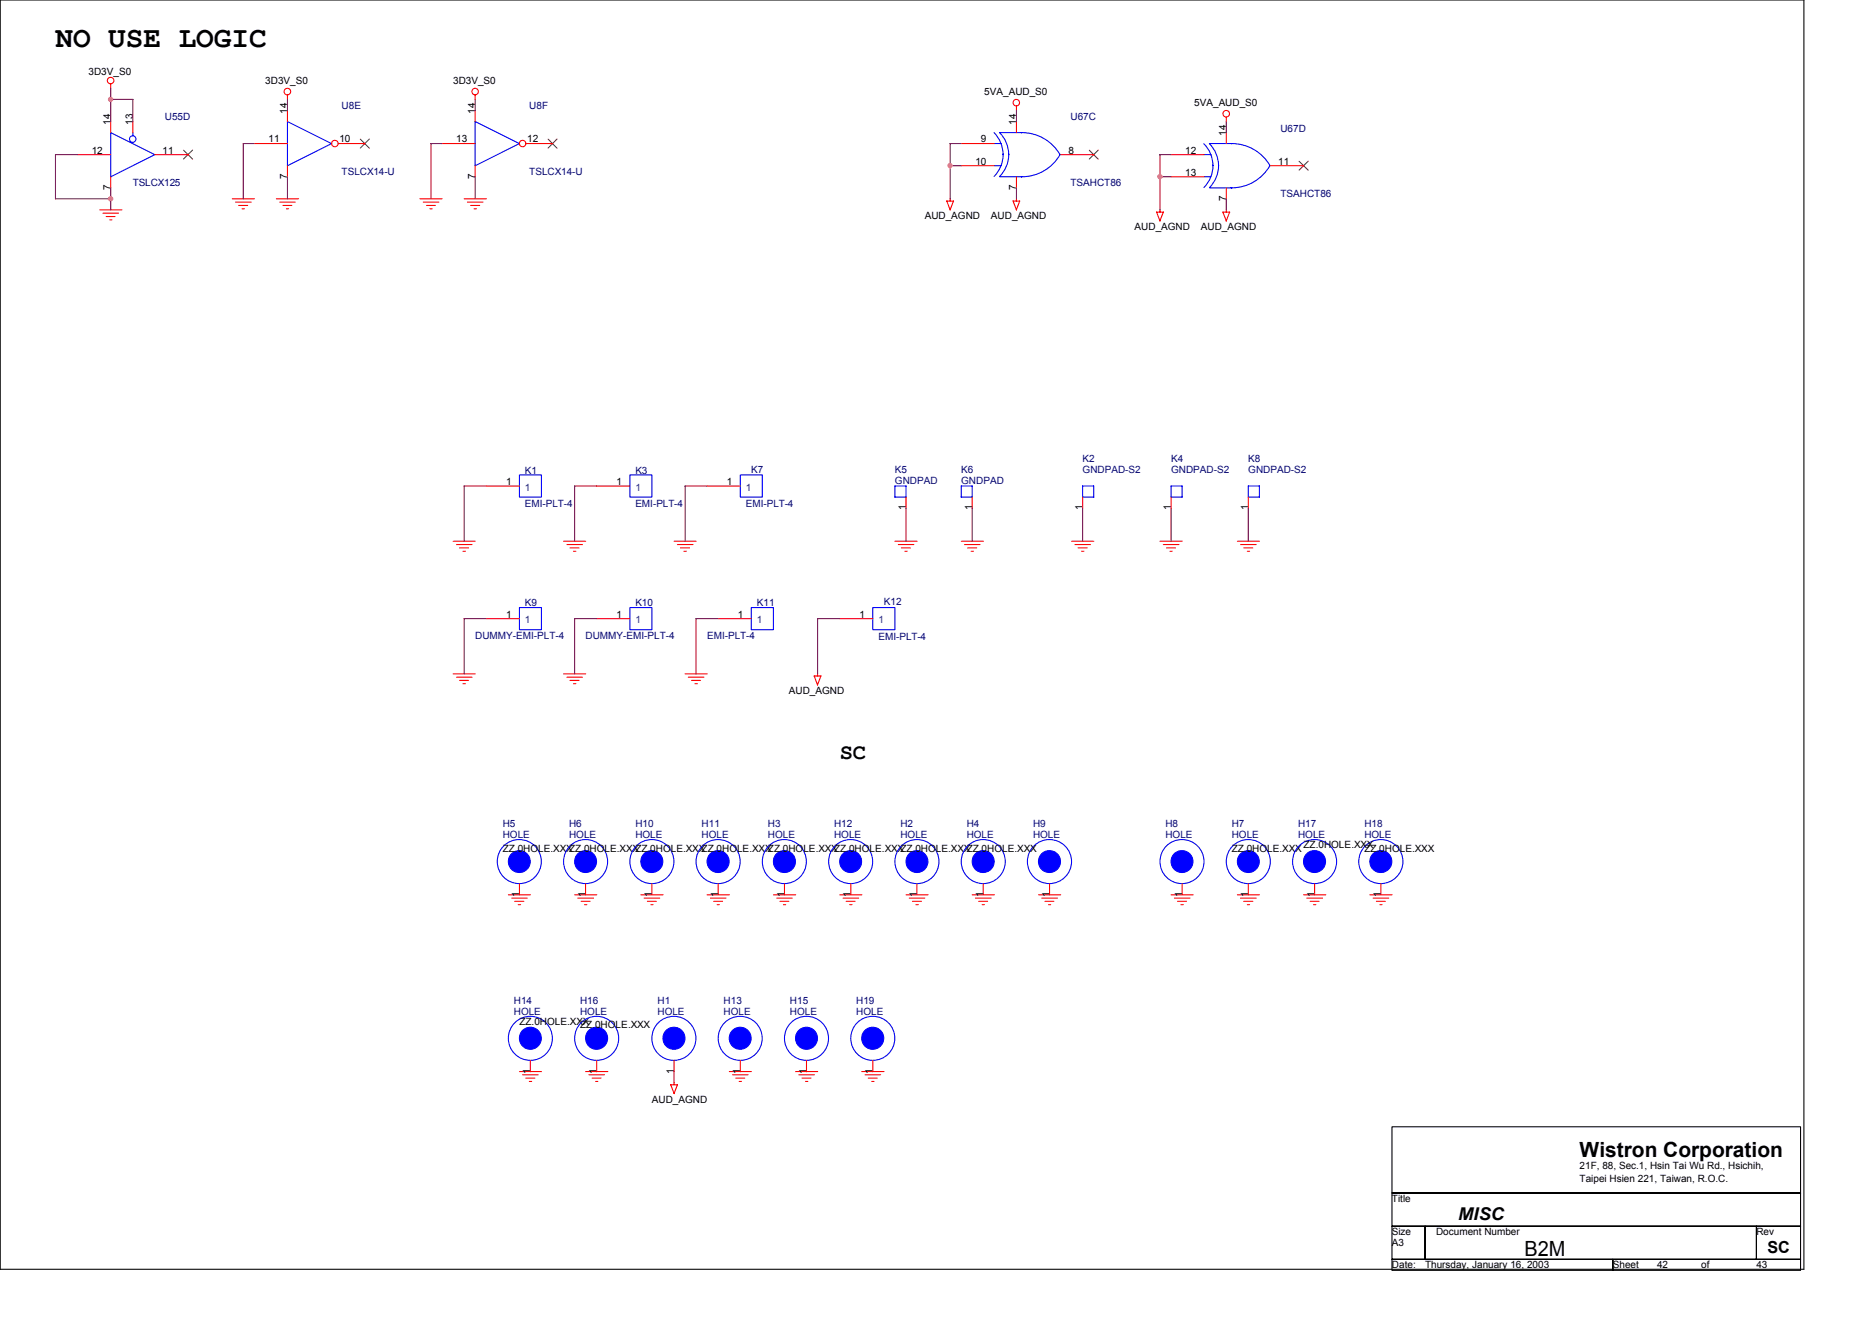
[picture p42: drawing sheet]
<svg xmlns="http://www.w3.org/2000/svg" width="297mm" height="210mm" viewBox="0 0 297 210" stroke-linecap="round" stroke-linejoin="round" font-family="sans-serif">
<defs><g id="words">
<text font-size="4.7" x="8.8" y="7.5">NO USE LOGIC</text>
<text font-size="3.5" x="133.2" y="120.4">SC</text>
<g font-size="3.3">
<text x="250.7" y="183.6">Wistron Corporation</text>
<text x="241.9" y="199.3">B2M</text>
</g>
<text font-size="2.8" x="231.4" y="193.6">MISC</text>
<text font-size="2.6" x="280.5" y="198.7">SC</text>
<g font-size="1.6">
<text x="14.1" y="11.9">3D3V_S0</text>
<text x="42.1" y="13.3">3D3V_S0</text>
<text x="71.9" y="13.3">3D3V_S0</text>
<text x="156.2" y="15.1">5VA_AUD_S0</text>
<text x="189.5" y="16.8">5VA_AUD_S0</text>
<text x="17.5" y="19.8" transform="rotate(-90 17.5 19.8)">14</text>
<text x="21.1" y="19.8" transform="rotate(-90 21.1 19.8)">13</text>
<text x="42.6" y="22.6">11</text>
<text x="45.6" y="18.1" transform="rotate(-90 45.6 18.1)">14</text>
<text x="53.8" y="22.6">10</text>
<text x="72.4" y="22.6">13</text>
<text x="75.4" y="18.1" transform="rotate(-90 75.4 18.1)">14</text>
<text x="83.6" y="22.6">12</text>
<text x="155.7" y="22.6">9</text>
<text x="161.3" y="19.8" transform="rotate(-90 161.3 19.8)">14</text>
<text x="194.6" y="21.5" transform="rotate(-90 194.6 21.5)">14</text>
<text x="14.6" y="24.4">12</text>
<text x="25.8" y="24.4">11</text>
<text x="45.6" y="28.4" transform="rotate(-90 45.6 28.4)">7</text>
<text x="75.4" y="28.4" transform="rotate(-90 75.4 28.4)">7</text>
<text x="154.8" y="26.1">10</text>
<text x="169.5" y="24.4">8</text>
<text x="188.1" y="24.4">12</text>
<text x="188.1" y="27.9">13</text>
<text x="202.8" y="26.1">11</text>
<text x="17.5" y="30.2" transform="rotate(-90 17.5 30.2)">7</text>
<text x="146.7" y="34.7">AUD_AGND</text>
<text x="157.2" y="34.7">AUD_AGND</text>
<text x="161.3" y="30.2" transform="rotate(-90 161.3 30.2)">7</text>
<text x="194.6" y="31.9" transform="rotate(-90 194.6 31.9)">7</text>
<text x="180" y="36.5">AUD_AGND</text>
<text x="190.5" y="36.5">AUD_AGND</text>
<text x="80.3" y="76.9">1</text>
<text x="97.8" y="76.9">1</text>
<text x="115.4" y="76.9">1</text>
<text x="143.7" y="81" transform="rotate(-90 143.7 81)">1</text>
<text x="154.2" y="81" transform="rotate(-90 154.2 81)">1</text>
<text x="171.8" y="81" transform="rotate(-90 171.8 81)">1</text>
<text x="185.8" y="81" transform="rotate(-90 185.8 81)">1</text>
<text x="198.1" y="81" transform="rotate(-90 198.1 81)">1</text>
<text x="80.3" y="98">1</text>
<text x="97.8" y="98">1</text>
<text x="117.1" y="98">1</text>
<text x="136.4" y="98">1</text>
<text x="125.2" y="110.1">AUD_AGND</text>
<text x="79.8" y="135.1">ZZ.0HOLE.XXXZZ.0HOLE.XXXZZ.0HOLE.XXXZZ.0HOLE.XXXZZ.0HOLE.XXXZZ.0HOLE.XXXZZ.0HOLE.XXXZZ.0HOLE.XXX</text>
<text x="195.4" y="135.1">ZZ.0HOLE.XXX</text>
<text x="206.8" y="134.6">ZZ.0HOLE.XXX</text>
<text x="216.5" y="135.1">ZZ.0HOLE.XXX</text>
<text x="82.4" y="142.3" transform="rotate(-90 82.4 142.3)">1</text>
<text x="92.9" y="142.3" transform="rotate(-90 92.9 142.3)">1</text>
<text x="103.4" y="142.3" transform="rotate(-90 103.4 142.3)">1</text>
<text x="113.9" y="142.3" transform="rotate(-90 113.9 142.3)">1</text>
<text x="124.5" y="142.3" transform="rotate(-90 124.5 142.3)">1</text>
<text x="135" y="142.3" transform="rotate(-90 135 142.3)">1</text>
<text x="145.5" y="142.3" transform="rotate(-90 145.5 142.3)">1</text>
<text x="156" y="142.3" transform="rotate(-90 156 142.3)">1</text>
<text x="166.5" y="142.3" transform="rotate(-90 166.5 142.3)">1</text>
<text x="187.6" y="142.3" transform="rotate(-90 187.6 142.3)">1</text>
<text x="198.1" y="142.3" transform="rotate(-90 198.1 142.3)">1</text>
<text x="208.6" y="142.3" transform="rotate(-90 208.6 142.3)">1</text>
<text x="219.1" y="142.3" transform="rotate(-90 219.1 142.3)">1</text>
<text x="82.4" y="162.7">ZZ.0HOLE.XXX</text>
<text x="92.1" y="163.2">ZZ.0HOLE.XXX</text>
<text x="84.1" y="170.4" transform="rotate(-90 84.1 170.4)">1</text>
<text x="94.7" y="170.4" transform="rotate(-90 94.7 170.4)">1</text>
<text x="106.9" y="170.4" transform="rotate(-90 106.9 170.4)">1</text>
<text x="117.5" y="170.4" transform="rotate(-90 117.5 170.4)">1</text>
<text x="127.9" y="170.4" transform="rotate(-90 127.9 170.4)">1</text>
<text x="138.5" y="170.4" transform="rotate(-90 138.5 170.4)">1</text>
<text x="103.4" y="174.9">AUD_AGND</text>
<text x="250.7" y="185.4">21F, 88, Sec.1, Hsin Tai Wu Rd., Hsichih,</text>
<text x="220.9" y="190.7">Title</text>
<text x="250.7" y="187.5">Taipei Hsien 221, Taiwan, R.O.C.</text>
<text x="220.9" y="197.7">A3</text>
<text x="220.9" y="196">Size</text>
<text x="227.9" y="196">Document Number</text>
<text x="278.7" y="196">Rev</text>
<text x="220.9" y="201.2">Date:</text>
<text x="226.1" y="201.2">Thursday, January 16, 2003</text>
<text x="255.9" y="201.2">Sheet</text>
<text x="262.9" y="201.2">42</text>
<text x="269.9" y="201.2">of</text>
<text x="278.7" y="201.2">43</text>
</g>
<g font-size="1.6" fill="#000080">
<text x="54.2" y="17.4">U8E</text>
<text x="84" y="17.4">U8F</text>
<text x="26.2" y="19.1">U55D</text>
<text x="169.9" y="19.1">U67C</text>
<text x="203.2" y="20.9">U67D</text>
<text x="21.1" y="29.5">TSLCX125</text>
<text x="54.2" y="27.7">TSLCX14-U</text>
<text x="84" y="27.7">TSLCX14-U</text>
<text x="169.9" y="29.5">TSAHCT86</text>
<text x="203.2" y="31.2">TSAHCT86</text>
<text x="83.3" y="75.2">K1</text>
<text x="100.8" y="75.2">K3</text>
<text x="119.2" y="75">K7</text>
<text x="142" y="75">K5</text>
<text x="142" y="76.8">GNDPAD</text>
<text x="152.5" y="75">K6</text>
<text x="152.5" y="76.8">GNDPAD</text>
<text x="171.8" y="73.3">K2</text>
<text x="171.8" y="75">GNDPAD-S2</text>
<text x="185.8" y="73.3">K4</text>
<text x="185.8" y="75">GNDPAD-S2</text>
<text x="198.1" y="73.3">K8</text>
<text x="198.1" y="75">GNDPAD-S2</text>
<text x="83.3" y="80.5">EMI-PLT-4</text>
<text x="100.8" y="80.5">EMI-PLT-4</text>
<text x="118.3" y="80.5">EMI-PLT-4</text>
<text x="75.4" y="101.3">DUMMY-EMI-PLT-4</text>
<text x="83.3" y="96.2">K9</text>
<text x="92.9" y="101.3">DUMMY-EMI-PLT-4</text>
<text x="100.8" y="96.2">K10</text>
<text x="112.2" y="101.3">EMI-PLT-4</text>
<text x="120.1" y="96.2">K11</text>
<text x="139.4" y="101.5">EMI-PLT-4</text>
<text x="140.2" y="96.1">K12</text>
<text x="79.8" y="131.3">H5</text>
<text x="90.3" y="131.3">H6</text>
<text x="100.8" y="131.3">H10</text>
<text x="111.3" y="131.3">H11</text>
<text x="121.9" y="131.3">H3</text>
<text x="132.4" y="131.3">H12</text>
<text x="142.9" y="131.3">H2</text>
<text x="153.4" y="131.3">H4</text>
<text x="163.9" y="131.3">H9</text>
<text x="184.9" y="131.3">H8</text>
<text x="195.4" y="131.3">H7</text>
<text x="206" y="131.3">H17</text>
<text x="216.5" y="131.3">H18</text>
<text x="79.8" y="133">HOLE</text>
<text x="90.3" y="133">HOLE</text>
<text x="100.8" y="133">HOLE</text>
<text x="111.3" y="133">HOLE</text>
<text x="121.9" y="133">HOLE</text>
<text x="132.4" y="133">HOLE</text>
<text x="142.9" y="133">HOLE</text>
<text x="153.4" y="133">HOLE</text>
<text x="163.9" y="133">HOLE</text>
<text x="184.9" y="133">HOLE</text>
<text x="195.4" y="133">HOLE</text>
<text x="206" y="133">HOLE</text>
<text x="216.5" y="133">HOLE</text>
<text x="81.5" y="159.3">H14</text>
<text x="81.5" y="161.1">HOLE</text>
<text x="92.1" y="159.3">H16</text>
<text x="92.1" y="161.1">HOLE</text>
<text x="104.3" y="159.3">H1</text>
<text x="104.3" y="161.1">HOLE</text>
<text x="114.8" y="159.3">H13</text>
<text x="114.8" y="161.1">HOLE</text>
<text x="125.3" y="159.3">H15</text>
<text x="125.3" y="161.1">HOLE</text>
<text x="135.9" y="159.3">H19</text>
<text x="135.9" y="161.1">HOLE</text>
</g>
<g font-size="1.6" fill="#004080">
<text x="83.3" y="77.8">1</text>
<text x="100.8" y="77.8">1</text>
<text x="118.3" y="77.8">1</text>
<text x="83.3" y="98.9">1</text>
<text x="100.8" y="98.9">1</text>
<text x="120.1" y="98.9">1</text>
<text x="139.4" y="98.9">1</text>
</g>
</g></defs>
<path d="M0 0h286.2v201.4h-286.2zM220.9 178.8h64.8v10.5h-64.8zM220.9 189.3h64.8v5.2h-64.8zM220.9 194.5h5.2v5.3h-5.2zM220.9 199.8h35v1.7h-35zM226.1 194.5h52.6v5.3h-52.6zM255.9 199.8h29.8v1.7h-29.8zM278.7 194.5h7v5.3h-7z" fill="none" stroke="#000" stroke-width=".17"/>
<g fill="none" stroke="#f00" stroke-width=".17">
<path d="M17.6 13.3v.7M17.6 19.3v1.7M21.1 19.3v1.7M45.6 15.1v.7M45.6 17.5v1.8M75.4 15.1v.7M75.4 17.5v1.8M161.3 16.8v.7M161.3 19.3v1.7M194.6 18.6v.7M12.3 24.5h5.3M15.8 33.3h3.5"/>
<path d="M16.3 33.8h2.5M16.8 34.4h1.5M17.4 34.9h.4M17.6 28v1.8M24.6 24.5h5.3M36.8 31.5h3.6M37.4 32.1h2.5M37.9 32.6h1.4M38.4 33.1h.4M40.3 22.8h5.3M43.9 31.5h3.5M44.4 32.1h2.5"/>
<path d="M44.9 32.6h1.4M45.4 33.1h.4M45.6 26.3v1.8M53.7 22.8h4.2M66.6 31.5h3.6M67.2 32.1h2.4M67.7 32.6h1.4M68.2 33.1h.4M70.1 22.8h5.3M73.7 31.5h3.5M74.2 32.1h2.4M74.7 32.6h1.4"/>
<path d="M75.2 33.1h.4M75.4 26.3v1.8M83.5 22.8h4.2M150.8 31.5v.4M151.3 31.9l-.6 1.4M151.3 31.9h-1.1l.6 1.4M152.5 22.8h5.3M152.5 26.3h5.3M160.7 31.9l.6 1.4M160.8 31.9h1l-.5 1.4M161.3 28v1.8M161.3 31.5v.4"/>
<path d="M168.3 24.5h5.3M183.5 33.6l.6 1.5M183.5 33.7h1.1M184.1 33.3v.4M184.6 33.7l-.6 1.4M185.8 24.5h5.3M185.8 28h5.3M194 33.6l.6 1.5 .5-1.4h-1M194.6 21v1.8M194.6 29.8v1.8M194.6 33.3v.4M201.6 26.3h5.3"/>
<path d="M77.1 77.1h5.3M94.7 77.1h5.2M112.2 77.1h5.3M143.8 78.9v1.7M154.3 78.9v1.7M171.8 78.9v1.7M185.8 78.9v1.7M198.1 78.9v1.7M71.9 85.9h3.5M72.4 86.4h2.5M72.9 86.9h1.5M73.5 87.5h.3"/>
<path d="M77.1 98.1h5.3M89.4 85.9h3.5M90 86.4h2.4M90.4 86.9h1.5M91 87.5h.4M94.7 98.1h5.2M107 85.9h3.5M107.5 86.4h2.5M108 86.9h1.4M108.5 87.5h.4M113.9 98.1h5.3M133.2 98.1h5.3"/>
<path d="M142 85.9h3.5M142.5 86.4h2.5M143 86.9h1.5M143.6 87.5h.4M152.5 85.9h3.5M153 86.4h2.5M153.5 86.9h1.5M154.1 87.5h.4M170 85.9h3.6M170.6 86.4h2.4M171.1 86.9h1.4M171.6 87.5h.4"/>
<path d="M184.1 85.9h3.5M184.6 86.4h2.5M185.1 86.9h1.4M185.6 87.5h.4M196.3 85.9h3.6M196.8 86.4h2.5M197.4 86.9h1.4M197.9 87.5h.4M71.9 106.9h3.5M72.4 107.4h2.5M72.9 107.9h1.5M73.5 108.5h.3"/>
<path d="M89.4 106.9h3.5M90 107.4h2.4M90.4 107.9h1.5M91 108.5h.4M108.7 106.9h3.5M109.2 107.4h2.5M109.7 107.9h1.5M110.3 108.5h.4M129.2 107.2l.5 1.5M129.2 107.3h1.1l-.6 1.4M129.7 106.9v.4M80.7 142h3.5"/>
<path d="M81.2 142.5h2.5M81.7 143h1.4M82.2 143.5h.4M82.4 140.2v1.8M91.2 142h3.5M91.7 142.5h2.5M92.2 143h1.4M92.7 143.5h.4M92.9 140.2v1.8M101.7 142h3.5M102.2 142.5h2.5M102.7 143h1.4"/>
<path d="M103.3 143.5h.3M103.4 140.2v1.8M112.2 142h3.5M112.7 142.5h2.5M113.2 143h1.5M113.8 143.5h.3M114 140.2v1.8M122.7 142h3.6M123.3 142.5h2.4M123.8 143h1.4M124.3 143.5h.4M124.5 140.2v1.8"/>
<path d="M133.2 142h3.6M133.8 142.5h2.4M134.3 143h1.4M134.8 143.5h.4M135 140.2v1.8M143.8 142h3.5M144.3 142.5h2.4M144.8 143h1.4M145.3 143.5h.4M145.5 140.2v1.8M154.3 142h3.5M154.8 142.5h2.5"/>
<path d="M155.3 143h1.4M155.8 143.5h.4M156 140.2v1.8M164.8 142h3.5M165.3 142.5h2.5M165.8 143h1.4M166.4 143.5h.3M166.5 140.2v1.8M185.8 142h3.5M186.3 142.5h2.5M186.8 143h1.5M187.4 143.5h.4"/>
<path d="M187.6 140.2v1.8M196.3 142h3.6M196.8 142.5h2.5M197.4 143h1.4M197.9 143.5h.4M198.1 140.2v1.8M206.8 142h3.6M207.4 142.5h2.4M207.9 143h1.4M208.4 143.5h.4M208.6 140.2v1.8M217.4 142h3.5"/>
<path d="M217.9 142.5h2.5M218.4 143h1.4M218.9 143.5h.4M219.1 140.2v1.8M82.4 170h3.5M82.9 170.5h2.5M83.4 171h1.5M84 171.6h.4M84.2 168.3v1.7M92.9 170h3.6M93.4 170.5h2.5M94 171h1.4"/>
<path d="M94.5 171.6h.4M94.7 168.3v1.7M106.4 172.1h1.1M106.4 172.1l.6 1.4M107 168.3v1.7M107 171.7v.4M107.5 172.1l-.5 1.4M115.7 170h3.5M116.2 170.5h2.5M116.7 171h1.5M117.3 171.6h.4M117.5 168.3v1.7"/>
<path d="M126.2 170h3.5M126.7 170.5h2.5M127.3 171h1.4M127.8 171.6h.4M128 168.3v1.7M136.7 170h3.6M137.3 170.5h2.4M137.8 171h1.4M138.3 171.6h.4M138.5 168.3v1.7"/>
<circle cx="17.6" cy="12.8" r=".52"/>
<circle cx="45.6" cy="14.5" r=".52"/>
<circle cx="75.4" cy="14.5" r=".52"/>
<circle cx="161.3" cy="16.3" r=".52"/>
<circle cx="194.6" cy="18" r=".52"/>
<circle cx="53.1" cy="22.8" r=".52"/>
<circle cx="82.9" cy="22.8" r=".51"/>
</g>
<g fill="none" stroke="#00f" stroke-width=".17">
<path d="M21.1 21v.5M24.6 24.5l-7.1 3.6M24.6 24.6l-7-3.6v7M52.6 22.8l-7 3.5M52.6 22.8l-7-3.5v7M82.4 22.8l-7 3.5M82.4 22.8l-7-3.5v7M157.7 21a5.1 5.1 0 0 1 1.5 3.5 5 5 0 0 1-1.5 3.5M157.8 22.8h1.1M157.8 26.3h1.1M158.6 21a4.9 4.9 0 0 1 1.5 3.5 4.9 4.9 0 0 1-1.5 3.5M158.6 21h3.6"/>
<path d="M158.6 28h3.6M162.1 21a7 7 0 0 1 6.1 3.6M168.2 24.5a7 7 0 0 1-6.1 3.5M191 22.8a4.9 4.9 0 0 1 1.5 3.5 5 5 0 0 1-1.5 3.5M191.1 28h1M191.1 24.5h1M191.9 22.8a4.9 4.9 0 0 1 1.5 3.5 5 5 0 0 1-1.5 3.5M191.9 22.8h3.5a7 7 0 0 1 6.1 3.5M201.5 26.2a7 7 0 0 1-6.1 3.6h-3.5M82.4 75.4h3.5v3.5h-3.5zM99.9 75.4h3.5v3.5h-3.5zM117.5 75.4h3.5v3.5h-3.5z"/>
<path d="M142 78.9h1.8M142 77.1h1.8M142 77.1v1.8M143.8 77.1v1.8M152.5 78.9h1.8M152.5 77.1h1.8v1.8M152.5 77.1v1.8M171.8 77.1h1.7M171.8 77.1v1.8M173.5 77.1l.1 1.8h-1.8M187.6 77.1v1.8h-1.8M187.6 77.1h-1.8v1.8"/>
<path d="M199.8 77.1l.1 1.8h-1.8M199.8 77.1h-1.7v1.8M82.4 96.4h3.5v3.5h-3.5zM99.9 96.4h3.5v3.5h-3.5zM119.2 96.4h3.5v3.5h-3.5zM138.5 96.4h3.5v3.5h-3.5z"/>
<circle cx="21.1" cy="22.1" r=".52"/>
<circle cx="82.4" cy="136.7" r="3.5"/>
<circle cx="92.9" cy="136.7" r="3.5"/>
<circle cx="103.4" cy="136.7" r="3.5"/>
<circle cx="114" cy="136.7" r="3.5"/>
<circle cx="124.5" cy="136.7" r="3.5"/>
<circle cx="135" cy="136.7" r="3.5"/>
<circle cx="145.5" cy="136.7" r="3.5"/>
<circle cx="156" cy="136.7" r="3.5"/>
<circle cx="166.5" cy="136.7" r="3.5"/>
<circle cx="187.6" cy="136.7" r="3.5"/>
<circle cx="198.1" cy="136.7" r="3.5"/>
<circle cx="208.6" cy="136.7" r="3.5"/>
<circle cx="219.1" cy="136.7" r="3.5"/>
<circle cx="84.2" cy="164.7" r="3.5"/>
<circle cx="94.7" cy="164.7" r="3.5"/>
<circle cx="106.9" cy="164.7" r="3.5"/>
<circle cx="117.4" cy="164.7" r="3.5"/>
<circle cx="128" cy="164.7" r="3.5"/>
<circle cx="138.5" cy="164.7" r="3.5"/>
</g>
<path d="M29.1 23.8l1.5 1.5M30.6 23.8l-1.5 1.4M57.2 22.1l1.4 1.4M58.6 22.1l-1.4 1.4M87 22.1l1.4 1.4M88.4 22.1l-1.4 1.4M172.8 23.8l1.5 1.5M174.3 23.8l-1.5 1.4M206.1 25.6l1.5 1.4M207.6 25.6l-1.5 1.4" fill="none" stroke="#804000" stroke-width=".17"/>
<g fill="#00f" stroke="#00f" stroke-width=".17">
<circle cx="82.4" cy="136.7" r="1.74"/>
<circle cx="92.9" cy="136.7" r="1.74"/>
<circle cx="103.4" cy="136.7" r="1.75"/>
<circle cx="113.9" cy="136.7" r="1.75"/>
<circle cx="124.5" cy="136.7" r="1.75"/>
<circle cx="135" cy="136.7" r="1.74"/>
<circle cx="145.5" cy="136.7" r="1.74"/>
<circle cx="219.1" cy="136.7" r="1.75"/>
<circle cx="166.5" cy="136.7" r="1.75"/>
<circle cx="187.6" cy="136.7" r="1.74"/>
<circle cx="198.1" cy="136.7" r="1.74"/>
<circle cx="208.6" cy="136.7" r="1.75"/>
<circle cx="156" cy="136.7" r="1.75"/>
<circle cx="84.1" cy="164.7" r="1.74"/>
<circle cx="94.7" cy="164.7" r="1.75"/>
<circle cx="106.9" cy="164.7" r="1.75"/>
<circle cx="117.4" cy="164.7" r="1.74"/>
<circle cx="128" cy="164.7" r="1.74"/>
<circle cx="138.5" cy="164.7" r="1.75"/>
</g>
<g fill="none" stroke="#800040" stroke-width=".17">
<path d="M17.6 14v5.3M17.6 15.8h3.5M21.1 15.8v3.5M45.6 15.8v1.7M75.4 15.8v1.7M161.3 17.5v1.8M194.6 19.3v1.8M8.8 31.5h8.8M12.3 24.5h-3.5v7.1M17.6 29.8v3.5M40.3 22.8h-1.7v8.8M45.6 28v3.6"/>
<path d="M68.4 22.8h1.7M68.4 22.8v8.8M75.4 28v3.6M150.7 22.8h1.8M150.8 22.8v8.8M150.8 26.3h1.7M161.3 29.8v1.8M184 24.5h1.8M184 28h1.8M184.1 24.5v8.8M194.6 31.5v1.8M73.6 77.1h3.5"/>
<path d="M73.7 77.1v8.8M91.2 77.1h3.5M91.2 77.1v8.8M112.2 77.1h-3.5v8.8M73.6 98.1h3.5M73.7 98.1v8.8M91.2 98.1h3.5M91.2 98.1v8.8M114 98.1h-3.6v8.8M133.2 98.1h-3.5v8.8M143.8 80.6v5.3M154.3 80.6v5.3"/>
<path d="M171.8 80.6v5.3M185.8 80.6v5.3M198.1 80.6v5.3M107 170v1.7"/>
</g>
<g fill="#f0f" stroke="#f0f" stroke-width=".17">
<circle cx="17.6" cy="31.5" r=".35"/>
<circle cx="17.6" cy="15.8" r=".35"/>
<circle cx="150.7" cy="26.3" r=".34"/>
<circle cx="184.1" cy="28" r=".35"/>
</g>
<use href="#words"/>
</svg>
